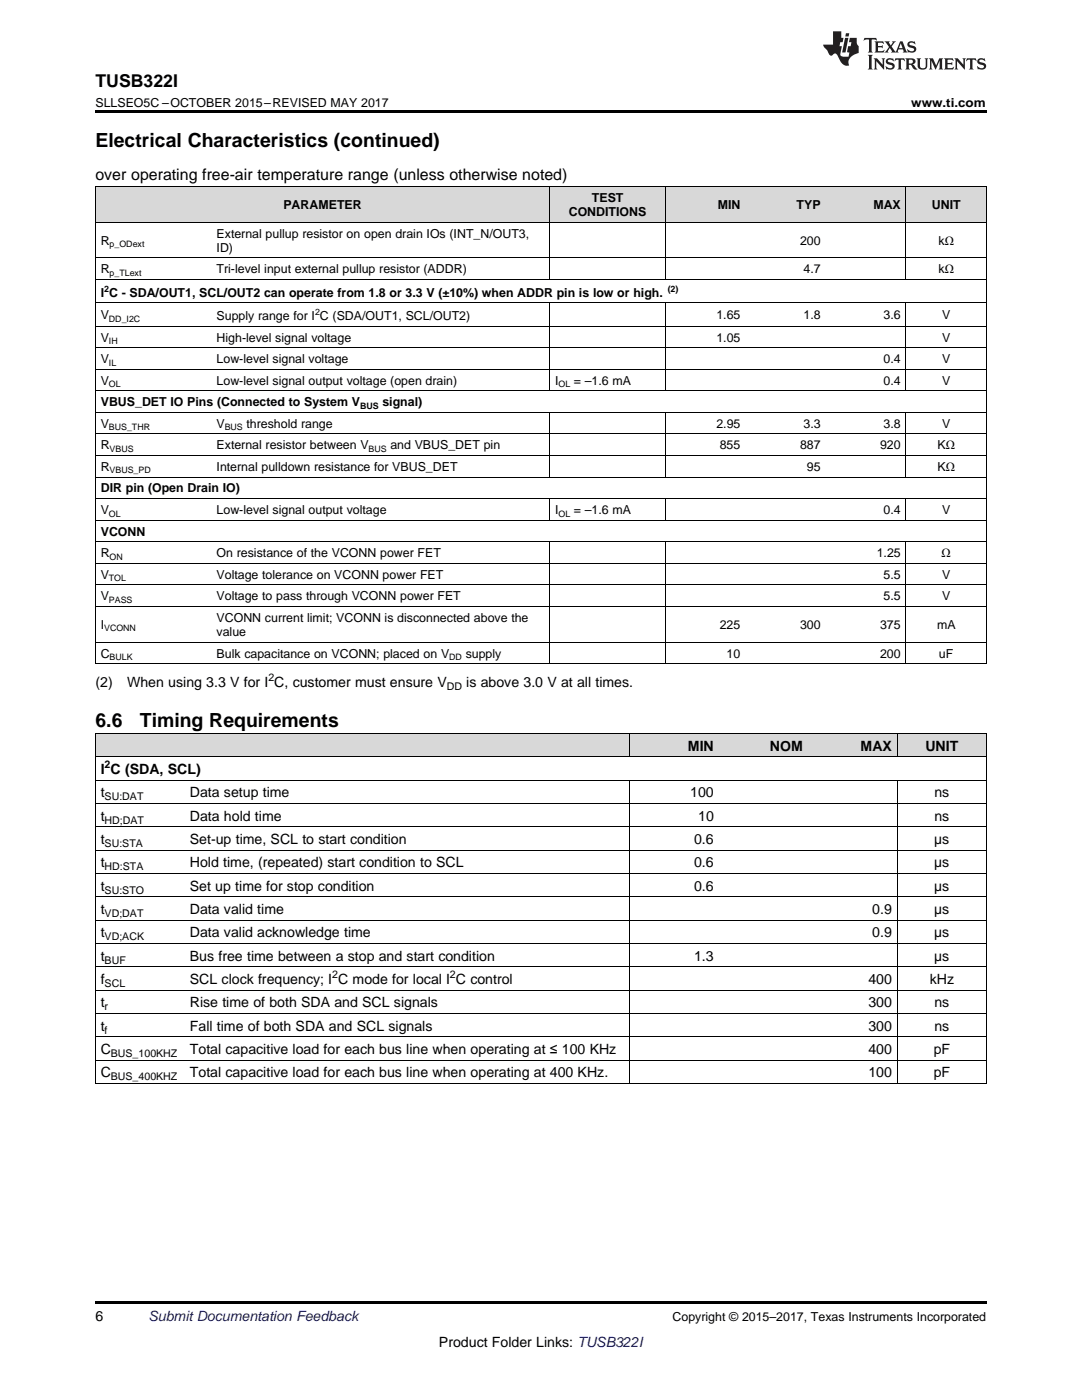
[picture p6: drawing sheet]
<svg xmlns="http://www.w3.org/2000/svg" width="216mm" height="279mm" viewBox="0 0 216 279" stroke-linecap="round" stroke-linejoin="round" font-family="sans-serif">
<defs><g id="words">
<g font-size="3.9">
<text x="19" y="29.3">Electrical Characteristics (continued)</text>
<text x="19" y="145.2">6.6</text>
<text x="27.9" y="145.2">Timing Requirements</text>
</g>
<text font-size="3.5" x="19" y="17.3">TUSB322I</text>
<text font-size="3.2" x="19" y="36">over operating free-air temperature range (unless otherwise noted)</text>
<g font-size="2.8">
<text x="19" y="137.1">(2)</text>
<text x="25.4" y="137.1">When using 3.3 V for I C, customer must ensure V</text>
<text x="93" y="137.1">is above 3.0 V at all times.</text>
<text x="137.3" y="149.8">MIN</text>
<text x="153.6" y="149.8">NOM</text>
<text x="171.7" y="149.8">MAX</text>
<text x="184.6" y="149.8">UNIT</text>
<text x="20.1" y="154.5">I C (SDA, SCL)</text>
<text x="20.1" y="159.1">t</text>
<text x="37.9" y="159.1">Data setup time</text>
<text x="137.7" y="159.1">100</text>
<text x="186.4" y="159.1">ns</text>
<text x="20.1" y="163.8">t</text>
<text x="37.9" y="163.8">Data hold time</text>
<text x="139.3" y="163.8">10</text>
<text x="186.4" y="163.8">ns</text>
<text x="20.1" y="168.5">t</text>
<text x="20.1" y="173.1">t</text>
<text x="37.9" y="168.5">Set-up time, SCL to start condition</text>
<text x="37.9" y="173.1">Hold time, (repeated) start condition to SCL</text>
<text x="138.5" y="168.5">0.6</text>
<text x="138.5" y="173.1">0.6</text>
<text x="186.4" y="168.5">µs</text>
<text x="186.4" y="173.1">µs</text>
<text x="20.1" y="177.8">t</text>
<text x="37.9" y="177.8">Set up time for stop condition</text>
<text x="138.5" y="177.8">0.6</text>
<text x="186.4" y="177.8">µs</text>
<text x="20.1" y="182.4">t</text>
<text x="37.9" y="182.4">Data valid time</text>
<text x="174.1" y="182.4">0.9</text>
<text x="186.4" y="182.4">µs</text>
<text x="20.1" y="187.1">t</text>
<text x="20.1" y="191.7">t</text>
<text x="37.9" y="187.1">Data valid acknowledge time</text>
<text x="37.9" y="191.7">Bus free time between a stop and start condition</text>
<text x="138.5" y="191.7">1.3</text>
<text x="174.1" y="187.1">0.9</text>
<text x="186.4" y="187.1">µs</text>
<text x="186.4" y="191.7">µs</text>
<text x="20.1" y="196.4">f</text>
<text x="37.9" y="196.4">SCL clock frequency; I C mode for local I C control</text>
<text x="173.3" y="196.4">400</text>
<text x="185.5" y="196.4">kHz</text>
<text x="20.1" y="201">t</text>
<text x="37.9" y="201">Rise time of both SDA and SCL signals</text>
<text x="173.3" y="201">300</text>
<text x="186.4" y="201">ns</text>
<text x="20.1" y="205.7">t</text>
<text x="37.9" y="205.7">Fall time of both SDA and SCL signals</text>
<text x="173.3" y="205.7">300</text>
<text x="186.4" y="205.7">ns</text>
<text x="20.1" y="210.4">C</text>
<text x="20.1" y="215">C</text>
<text x="37.9" y="210.4">Total capacitive load for each bus line when operating at ≤ 100 KHz</text>
<text x="37.9" y="215">Total capacitive load for each bus line when operating at 400 KHz.</text>
<text x="173.3" y="210.4">400</text>
<text x="173.3" y="215">100</text>
<text x="186.3" y="210.4">pF</text>
<text x="186.3" y="215">pF</text>
<text x="19" y="263.6">6</text>
<text x="87.6" y="268.9">Product Folder Links: TUSB322I</text>
</g>
<text font-size="2.8" fill="#0000c8" x="29.6" y="263.6">Submit Documentation Feedback</text>
<g font-size="2.5">
<text x="19" y="21.4">SLLSEO5C –OCTOBER 2015–REVISED MAY 2017</text>
<text x="181.8" y="21.4">www.ti.com</text>
<text x="56.6" y="41.7">PARAMETER</text>
<text x="118.1" y="40.3">TEST</text>
<text x="143.2" y="41.7">MIN</text>
<text x="159" y="41.7">TYP</text>
<text x="174.3" y="41.7">MAX</text>
<text x="185.9" y="41.7">UNIT</text>
<text x="43.2" y="47.4">External pullup resistor on open drain IOs (INT_N/OUT3,</text>
<text x="113.5" y="43.1">CONDITIONS</text>
<text x="20.1" y="48.8">R</text>
<text x="43.2" y="50.2">ID)</text>
<text x="159.6" y="48.8">200</text>
<text x="187.3" y="48.8">kΩ</text>
<text x="20.1" y="54.5">R</text>
<text x="20.1" y="59.2">I C - SDA/OUT1, SCL/OUT2 can operate from 1.8 or 3.3 V (±10%) when ADDR pin is low or high.</text>
<text x="43.2" y="54.5">Tri-level input external pullup resistor (ADDR)</text>
<text x="160.3" y="54.5">4.7</text>
<text x="187.3" y="54.5">kΩ</text>
<text x="20.1" y="63.7">V</text>
<text x="43.2" y="63.9">Supply range for I C (SDA/OUT1, SCL/OUT2)</text>
<text x="142.9" y="63.7">1.65</text>
<text x="160.3" y="63.7">1.8</text>
<text x="176.3" y="63.7">3.6</text>
<text x="188" y="63.7">V</text>
<text x="20.1" y="68.2">V</text>
<text x="43.2" y="68.2">High-level signal voltage</text>
<text x="142.9" y="68.2">1.05</text>
<text x="188" y="68.2">V</text>
<text x="20.1" y="72.5">V</text>
<text x="20.1" y="76.8">V</text>
<text x="43.2" y="72.5">Low-level signal voltage</text>
<text x="43.2" y="76.8">Low-level signal output voltage (open drain)</text>
<text x="110.8" y="76.8">I</text>
<text x="114.5" y="76.8">= –1.6 mA</text>
<text x="176.3" y="72.5">0.4</text>
<text x="176.3" y="76.8">0.4</text>
<text x="188" y="72.5">V</text>
<text x="188" y="76.8">V</text>
<text x="20.1" y="81.1">VBUS_DET IO Pins (Connected to System V</text>
<text x="76.3" y="81.1">signal)</text>
<text x="20.1" y="85.4">V</text>
<text x="20.1" y="89.7">R</text>
<text x="43.2" y="85.4">V</text>
<text x="43.2" y="89.7">External resistor between V</text>
<text x="49.2" y="85.4">threshold range</text>
<text x="77.9" y="89.7">and VBUS_DET pin</text>
<text x="142.9" y="85.4">2.95</text>
<text x="143.6" y="89.7">855</text>
<text x="159.6" y="89.7">887</text>
<text x="160.3" y="85.4">3.3</text>
<text x="175.6" y="89.7">920</text>
<text x="176.3" y="85.4">3.8</text>
<text x="187.1" y="89.7">KΩ</text>
<text x="188" y="85.4">V</text>
<text x="20.1" y="94">R</text>
<text x="43.2" y="94">Internal pulldown resistance for VBUS_DET</text>
<text x="161" y="94">95</text>
<text x="187.1" y="94">KΩ</text>
<text x="20.1" y="98.3">DIR pin (Open Drain IO)</text>
<text x="20.1" y="102.6">V</text>
<text x="20.1" y="106.9">VCONN</text>
<text x="43.2" y="102.6">Low-level signal output voltage</text>
<text x="110.8" y="102.6">I</text>
<text x="114.5" y="102.6">= –1.6 mA</text>
<text x="176.3" y="102.6">0.4</text>
<text x="188" y="102.6">V</text>
<text x="20.1" y="111.2">R</text>
<text x="43.2" y="111.2">On resistance of the VCONN power FET</text>
<text x="174.9" y="111.2">1.25</text>
<text x="187.9" y="111.2">Ω</text>
<text x="20.1" y="115.5">V</text>
<text x="20.1" y="119.8">V</text>
<text x="43.2" y="115.5">Voltage tolerance on VCONN power FET</text>
<text x="43.2" y="119.8">Voltage to pass through VCONN power FET</text>
<text x="176.3" y="115.5">5.5</text>
<text x="176.3" y="119.8">5.5</text>
<text x="188" y="115.5">V</text>
<text x="188" y="119.8">V</text>
<text x="20.1" y="125.5">I</text>
<text x="43.2" y="124.1">VCONN current limit; VCONN is disconnected above the</text>
<text x="143.6" y="125.5">225</text>
<text x="159.6" y="125.5">300</text>
<text x="175.6" y="125.5">375</text>
<text x="187" y="125.5">mA</text>
<text x="20.1" y="131.2">C</text>
<text x="43.2" y="126.9">value</text>
<text x="43.2" y="131.2">Bulk capacitance on VCONN; placed on V</text>
<text x="92.9" y="131.2">supply</text>
<text x="145" y="131.2">10</text>
<text x="175.6" y="131.2">200</text>
<text x="187.4" y="131.2">uF</text>
<text x="134.2" y="263.6">Copyright © 2015–2017, Texas Instruments Incorporated</text>
</g>
<g font-size="2.1">
<text x="53.6" y="136">2</text>
<text x="89.2" y="137.7">DD</text>
<text x="20.9" y="153.4">2</text>
<text x="20.9" y="159.7">SU:DAT</text>
<text x="20.9" y="164.4">HD;DAT</text>
<text x="20.9" y="169">SU:STA</text>
<text x="20.9" y="173.7">HD:STA</text>
<text x="20.9" y="178.3">SU:STO</text>
<text x="20.9" y="183">VD;DAT</text>
<text x="20.9" y="187.6">VD;ACK</text>
<text x="20.9" y="192.3">BUF</text>
<text x="20.9" y="197">SCL</text>
<text x="66.3" y="195.3">2</text>
<text x="89.8" y="195.3">2</text>
<text x="20.9" y="201.6">r</text>
<text x="20.9" y="206.3">f</text>
<text x="22.1" y="210.9">BUS_100KHZ</text>
<text x="22.1" y="215.6">BUS_400KHZ</text>
</g>
<g font-size="1.8">
<text x="21.9" y="49.3">p_ODext</text>
<text x="20.8" y="58.2">2</text>
<text x="21.9" y="55">p_TLext</text>
<text x="133.2" y="58.2">(2)</text>
<text x="21.7" y="64.2">DD_I2C</text>
<text x="62.9" y="62.9">2</text>
<text x="21.7" y="68.7">IH</text>
<text x="21.7" y="73">IL</text>
<text x="21.7" y="77.3">OL</text>
<text x="111.4" y="77.3">OL</text>
<text x="71.9" y="81.6">BUS</text>
<text x="21.7" y="85.9">BUS_THR</text>
<text x="44.8" y="85.9">BUS</text>
<text x="21.9" y="90.2">VBUS</text>
<text x="21.9" y="94.5">VBUS_PD</text>
<text x="73.6" y="90.2">BUS</text>
<text x="21.7" y="103.1">OL</text>
<text x="111.4" y="103.1">OL</text>
<text x="21.9" y="111.7">ON</text>
<text x="21.7" y="116">TOL</text>
<text x="21.7" y="120.3">PASS</text>
<text x="20.8" y="126">VCONN</text>
<text x="21.9" y="131.7">BULK</text>
<text x="89.6" y="131.7">DD</text>
</g>
</g></defs>
<g fill="#d8d8d8">
<path d="M19 146.4h17.8v4.7h-17.8z"/>
<path d="M36.8 146.4h88.9v4.7h-88.9z"/>
<path d="M125.7 146.4h17.8v4.7h-17.8z"/>
<path d="M143.5 146.4h17.8v4.7h-17.8z"/>
<path d="M161.3 146.4h17.8v4.7h-17.8z"/>
<path d="M179.1 146.4h17.7v4.7h-17.7z"/>
<path d="M19 37.3h23.2v7.1h-23.2z"/>
<path d="M42.2 37.3h67.5v7.1h-67.5z"/>
<path d="M109.7 37.3h23.1v7.1h-23.1z"/>
<path d="M132.8 37.3h16v7.1h-16z"/>
<path d="M148.8 37.3h16v7.1h-16z"/>
<path d="M164.8 37.3h16v7.1h-16z"/>
<path d="M180.8 37.3h16v7.1h-16z"/>
</g>
<path d="M19 22h177.8v.5h-177.8zM19 216.3h.2zM125.6 216.3h.1zM179 216.3h.1zM196.7 216.3h.1zM19 259.7h177.8v.5h-177.8z" fill="#000"/>
<g fill="none" stroke="#000" stroke-width=".2">
<path d="M19 37.2h177.8v95.3M19.1 37.2v95.3M109.7 37.2v18.6M132.8 37.2v18.6M180.8 37.2v18.6M19 55.8h177.8M19 51.5h177.8M19 44.3h177.8M19 78h177.8M19 73.7h177.8M19 69.4h177.8M19 65.1h177.8"/>
<path d="M19 60.4h177.8M109.7 60.4v17.6M132.8 60.4v17.6M180.8 60.4v17.6M19 99.5h177.8M19 95.2h177.8M19 90.9h177.8M19 86.6h177.8M19 82.3h177.8M109.7 82.3v12.9M109.7 99.5v4.4M132.8 82.3v12.9"/>
<path d="M132.8 99.5v4.4M180.8 82.3v12.9M180.8 99.5v4.4M19 116.7h177.8M19 112.4h177.8M19 108.1h177.8M19 103.8h177.8M109.7 108.2v24.3M132.8 108.2v24.3M180.8 108.2v24.3M19 132.5h177.8M19 128.1h177.8"/>
<path d="M19 121h177.8M19 155.7h177.8M19 151h177.8M19 146.4h177.8M19.1 146.4v69.9M125.7 146.4v4.7M125.7 155.7v60.6M179 146.4v4.7M179 155.7v60.6M196.8 146.4v69.9M19 179h177.8M19 174.3h177.8"/>
<path d="M19 169.7h177.8M19 165h177.8M19 160.4h177.8M19 197.6h177.8M19 193h177.8M19 188.3h177.8M19 183.6h177.8M19 216.2h177.8M19 211.6h177.8M19 206.9h177.8M19 202.3h177.8"/>
</g>
<g fill="#231f20">
<path d="M172.5 7.6l-.1 .5 .4-.2h.6v.1v2.1l-.2 .4h.9l-.2-.4v-2.1l.1-.1h.5l.5 .2-.2-.5zM174.5 8.3l.2 .3v1.5l-.2 .4h1.8l.2-.6a1.04 1.04 0 0 1-1.3 .2v-.7h.6l.3 .2v-.6l-.3 .2h-.6v-.6l.8-.1 .4 .3-.2-.5zM176.5 8.3l.9 1.1-.9 1.1h.8l-.2-.2 .4-.7 .5 .7-.2 .2h1.5l-.2-.2 .2-.4h.9l.1 .4-.2 .2h1l-.3-.3-.7-1.9h-.5l-.9 2-.8-1 .9-1h-.8l.1 .3-.4 .5-.3-.6 .1-.2zM179.7 8.6l.4 1h-.7zM181.3 8.4a.63 .63 0 0 0-.2 .7 .63 .63 0 0 0 .6 .4l.6 .2 .1 .2a.75 .75 0 0 1-.7 .4 .75 .75 0 0 1-.6-.5l.1 .7 .1-.1a1.11 1.11 0 0 0 1.5-.6 1.13 1.13 0 0 0-1.2-.8l-.1-.4a1.04 1.04 0 0 1 1.2 .2l-.2-.5-.2 .1-.4-.2zM173.2 10.9l.2 .4v2.2l-.2 .4h1l-.3-.4v-2.2l.3-.4zM174.3 11.6l.3 .4v1.5l-.3 .4h.8l-.2-.4v-1.3l1.5 1.7v-1.9l.2-.4h-.7l.2 .4v.9l-1.1-1.3zM177 11.8a.62 .62 0 0 0-.2 .7 .62 .62 0 0 0 .6 .4l.6 .1 .1 .3a.76 .76 0 0 1-.7 .3 .76 .76 0 0 1-.7-.4l.2 .7 .1-.1a1.11 1.11 0 0 0 1.5-.6 1.13 1.13 0 0 0-1.2-.8l-.1-.4a1.04 1.04 0 0 1 1.2 .2l-.2-.6-.2 .1-.5-.1zM178.7 11.6l-.2 .6a.61 .61 0 0 1 .8-.3v1.6l-.2 .4h.9l-.2-.4v-1.6a.63 .63 0 0 1 .7 .3l-.1-.6zM180.6 11.6l.3 .4v1.5l-.3 .4h1l-.2-.2-.1-.8 .6 .2a.76 .76 0 0 0 1.2 .7l-1-1a.58 .58 0 0 0 .6-.5 .58 .58 0 0 0-.5-.6zM181.4 11.9h.1a.45 .45 0 0 1 .5 .1 .45 .45 0 0 1 .1 .5l-.8 .2zM182.9 11.6l.2 .2a2.17 2.17 0 0 0 .3 1.9 .99 .99 0 0 0 1.6-.6v-1.1l.2-.4h-.7l.2 .2a1.92 1.92 0 0 1-.2 1.8 .6 .6 0 0 1-.9-.5v-1.1l.2-.4zM185.4 11.6l.2 .4v1.5l-.2 .4h.7l-.2-.4v-1.4l.8 1.8 .8-1.8v1.4l-.2 .4h.9l-.2-.4v-1.5l.2-.4h-.8l-.6 1.5-.6-1.5zM188.4 11.6l.2 .4v1.5l-.2 .4h1.8l.1-.6a1.04 1.04 0 0 1-1.2 .1v-.6h.5l.4 .2v-.6l-.4 .2h-.5v-.7h.8l.3 .3-.1-.6zM190.5 11.6l.2 .4v1.5l-.2 .4h.7l-.2-.4v-1.3l1.5 1.7v-1.9l.2-.4h-.7l.2 .4v.9l-1.1-1.3zM192.9 11.6l-.1 .6a.61 .61 0 0 1 .7-.3l.1 1.6-.3 .4h1l-.3-.4 .1-1.6a.63 .63 0 0 1 .7 .3l-.1-.6zM195.2 11.8a.62 .62 0 0 0-.2 .7 .62 .62 0 0 0 .6 .4l.6 .1 .1 .3a.76 .76 0 0 1-.7 .3 .76 .76 0 0 1-.6-.4l.1 .7 .1-.1a1.11 1.11 0 0 0 1.6-.6 1.13 1.13 0 0 0-1.3-.8l-.1-.4a1.04 1.04 0 0 1 1.2 .2l-.1-.6-.2 .1-.5-.1z"/>
<path d="M166.2 6.3v2.6h-1.9v.4l.8 .9a.91 .91 0 0 0 1 .8 .56 .56 0 0 1 .5-.3 .56 .56 0 0 1 .5 .3l.4 .8a1.53 1.53 0 0 0 1.9 1.2 1.54 1.54 0 0 1 1-2.1l.9-.3v-1.4a1.52 1.52 0 0 1-.4-1.6h-1.3l-.2 .8h.5l-.2 .8h-.5l-.1 1v.2l.4 .1-.2 .8a1.93 1.93 0 0 1-1.6-.3l.3-1.8h-.5l.2-.8h.4l.2-.8h-.4v-1.3zM168.6 7.6l-.6 2.9h.7l.6-2.9zM168.8 6.6l-.1 .7h.6l.2-.7z"/>
</g>
<use href="#words"/>
</svg>
